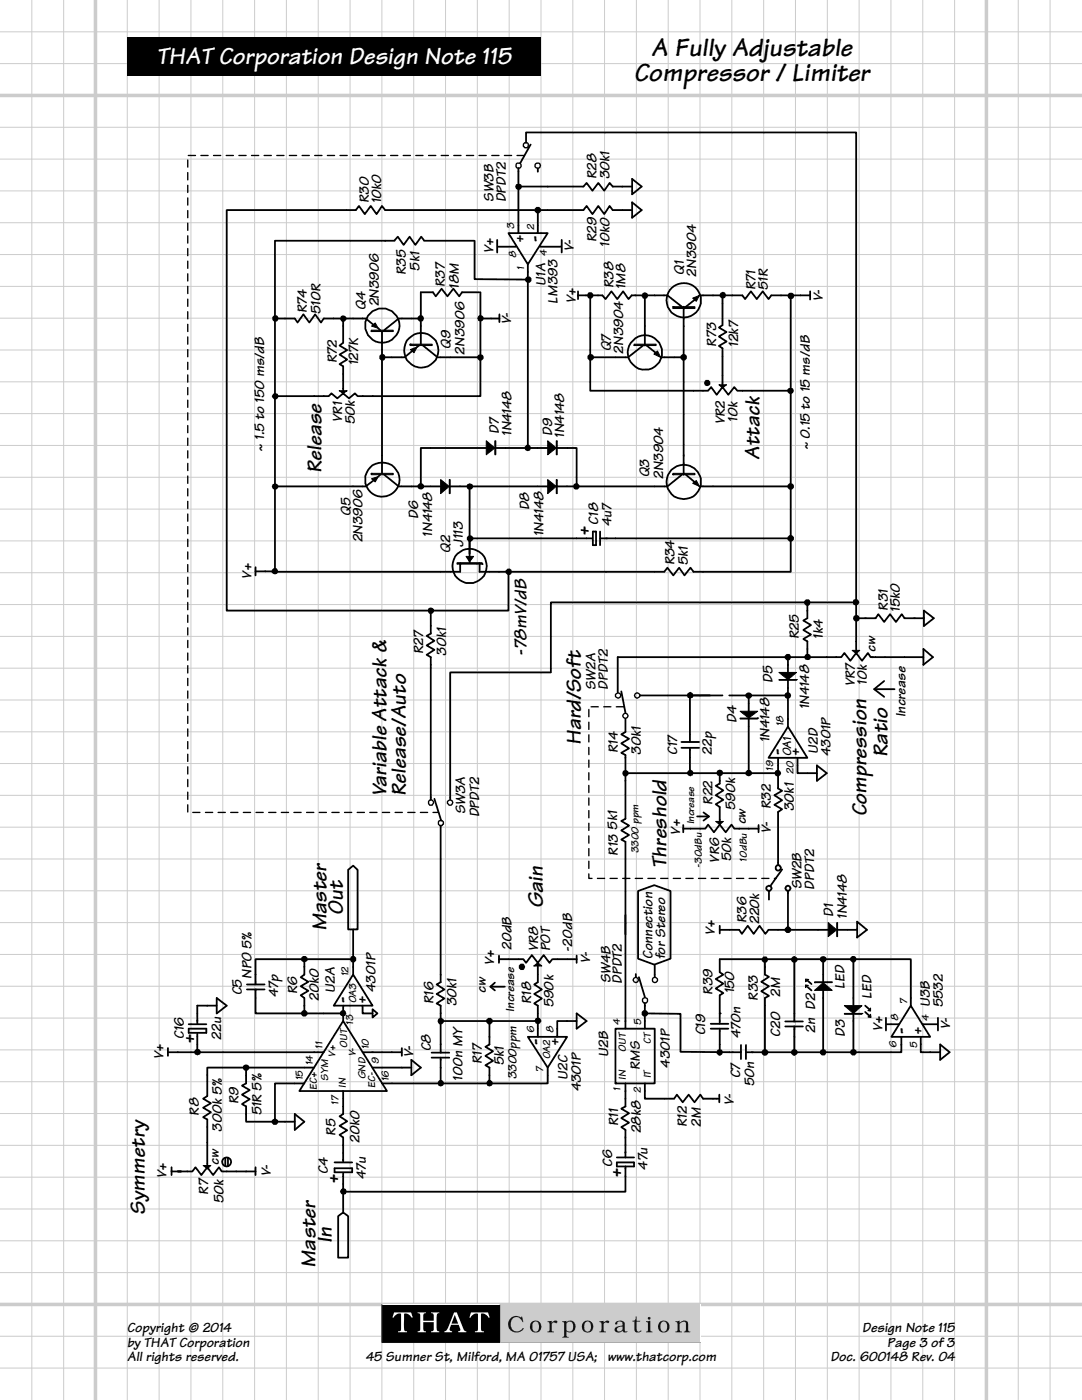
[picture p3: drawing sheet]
<svg xmlns="http://www.w3.org/2000/svg" width="216mm" height="279mm" viewBox="0 0 216 279" stroke-linecap="round" stroke-linejoin="round" font-family="sans-serif">
<defs><g id="words">
<g font-size="5.3">
<text x="130" y="11.2">A Fully Adjustable</text>
<text x="126.6" y="16.1">Compressor / Limiter</text>
</g>
<text font-size="4.9" fill="#fff" x="31.3" y="12.7">THAT Corporation Design Note 115</text>
<g font-size="4.3">
<text x="64.2" y="94.5" transform="rotate(-90 64.2 94.5)">Release</text>
<text x="151.6" y="91.8" transform="rotate(-90 151.6 91.8)">Attack</text>
<text x="115.9" y="148.6" transform="rotate(-90 115.9 148.6)">Hard/Soft</text>
<text x="177.1" y="151" transform="rotate(-90 177.1 151)">Ratio</text>
<text x="77.1" y="158.9" transform="rotate(-90 77.1 158.9)">Variable Attack &amp;</text>
<text x="81" y="158.9" transform="rotate(-90 81 158.9)">Release/Auto</text>
<text x="172.9" y="162.9" transform="rotate(-90 172.9 162.9)">Compression</text>
<text x="133" y="173.2" transform="rotate(-90 133 173.2)">Threshold</text>
<text x="65.1" y="185.8" transform="rotate(-90 65.1 185.8)">Master</text>
<text x="68.4" y="182.6" transform="rotate(-90 68.4 182.6)">Out</text>
<text x="108.3" y="181.3" transform="rotate(-90 108.3 181.3)">Gain</text>
<text x="28.9" y="242.4" transform="rotate(-90 28.9 242.4)">Symmetry</text>
<text x="66.2" y="248" transform="rotate(-90 66.2 248)">In</text>
<text x="63" y="253.1" transform="rotate(-90 63 253.1)">Master</text>
</g>
<g font-size="4">
<text x="107.9" y="48.5" transform="rotate(-90 107.9 48.5)">-</text>
<text x="156.3" y="150.8" transform="rotate(-90 156.3 150.8)">-</text>
<text x="69.6" y="200.3" transform="rotate(-90 69.6 200.3)">-</text>
<text x="108.1" y="208.8" transform="rotate(-90 108.1 208.8)">-</text>
<text x="181.1" y="206.6" transform="rotate(-90 181.1 206.6)">-</text>
</g>
<g font-size="3.6">
<text x="117.5" y="107" transform="rotate(-90 117.5 107)">+</text>
<text x="105.1" y="130.9" transform="rotate(-90 105.1 130.9)">-78mV/dB</text>
<text x="38.7" y="208.4" transform="rotate(-90 38.7 208.4)">+</text>
<text x="67.5" y="236.3" transform="rotate(-90 67.5 236.3)">+</text>
<text x="124" y="235.1" transform="rotate(-90 124 235.1)">+</text>
</g>
<g font-size="2.9">
<text x="119" y="35.7" transform="rotate(-90 119 35.7)">R28</text>
<text x="121.6" y="35.8" transform="rotate(-90 121.6 35.8)">30k1</text>
<text x="73.6" y="40.6" transform="rotate(-90 73.6 40.6)">R30</text>
<text x="76.1" y="40.6" transform="rotate(-90 76.1 40.6)">10k0</text>
<text x="98.5" y="40.2" transform="rotate(-90 98.5 40.2)">SW3B</text>
<text x="100.9" y="40.4" transform="rotate(-90 100.9 40.4)">DPDT2</text>
<text x="83.7" y="54" transform="rotate(-90 83.7 54)">5k1</text>
<text x="98.5" y="50.6" transform="rotate(-90 98.5 50.6)">V+</text>
<text x="104.4" y="48.5" transform="rotate(-90 104.4 48.5)">+</text>
<text x="114.5" y="50.1" transform="rotate(-90 114.5 50.1)">V-</text>
<text x="119" y="48.3" transform="rotate(-90 119 48.3)">R29</text>
<text x="121.6" y="49.2" transform="rotate(-90 121.6 49.2)">10k0</text>
<text x="81" y="54.9" transform="rotate(-90 81 54.9)">R35</text>
<text x="88.8" y="57.3" transform="rotate(-90 88.8 57.3)">R37</text>
<text x="91.5" y="57.6" transform="rotate(-90 91.5 57.6)">18M</text>
<text x="108.8" y="57" transform="rotate(-90 108.8 57)">U1A</text>
<text x="122.4" y="57.5" transform="rotate(-90 122.4 57.5)">R38</text>
<text x="124.8" y="57.7" transform="rotate(-90 124.8 57.7)">1M8</text>
<text x="136.4" y="54.8" transform="rotate(-90 136.4 54.8)">Q1</text>
<text x="138.9" y="55.2" transform="rotate(-90 138.9 55.2)">2N3904</text>
<text x="150.7" y="57.9" transform="rotate(-90 150.7 57.9)">R71</text>
<text x="153.2" y="57.9" transform="rotate(-90 153.2 57.9)">51R</text>
<text x="61.3" y="62.5" transform="rotate(-90 61.3 62.5)">R74</text>
<text x="64" y="62.7" transform="rotate(-90 64 62.7)">510R</text>
<text x="72.9" y="61.8" transform="rotate(-90 72.9 61.8)">Q4</text>
<text x="75.6" y="61.1" transform="rotate(-90 75.6 61.1)">2N3906</text>
<text x="102" y="64.6" transform="rotate(-90 102 64.6)">V-</text>
<text x="111.3" y="60.6" transform="rotate(-90 111.3 60.6)">LM393</text>
<text x="114.9" y="60.4" transform="rotate(-90 114.9 60.4)">V+</text>
<text x="164.2" y="60" transform="rotate(-90 164.2 60)">V-</text>
<text x="89.9" y="69.6" transform="rotate(-90 89.9 69.6)">Q9</text>
<text x="92.7" y="70.8" transform="rotate(-90 92.7 70.8)">2N3906</text>
<text x="121.9" y="70.1" transform="rotate(-90 121.9 70.1)">Q7</text>
<text x="124.3" y="70.6" transform="rotate(-90 124.3 70.6)">2N3904</text>
<text x="142.9" y="69.2" transform="rotate(-90 142.9 69.2)">R73</text>
<text x="147.3" y="69.2" transform="rotate(-90 147.3 69.2)">12k7</text>
<text x="67.2" y="72.5" transform="rotate(-90 67.2 72.5)">R72</text>
<text x="71.4" y="72.9" transform="rotate(-90 71.4 72.9)">127K</text>
<text x="68.3" y="84.2" transform="rotate(-90 68.3 84.2)">VR1</text>
<text x="70.8" y="84.6" transform="rotate(-90 70.8 84.6)">50k</text>
<text x="99.6" y="86.5" transform="rotate(-90 99.6 86.5)">D7</text>
<text x="102.1" y="87" transform="rotate(-90 102.1 87)">1N4148</text>
<text x="110.2" y="87" transform="rotate(-90 110.2 87)">D9</text>
<text x="112.5" y="87.4" transform="rotate(-90 112.5 87.4)">1N4148</text>
<text x="144.6" y="84.6" transform="rotate(-90 144.6 84.6)">VR2</text>
<text x="147.1" y="84.2" transform="rotate(-90 147.1 84.2)">10k</text>
<text x="161.6" y="89.9" transform="rotate(-90 161.6 89.9)">~ 0.15 to 15 ms/dB</text>
<text x="52.7" y="90.1" transform="rotate(-90 52.7 90.1)">~ 1.5 to 150 ms/dB</text>
<text x="129.6" y="95.2" transform="rotate(-90 129.6 95.2)">Q3</text>
<text x="132.4" y="95.6" transform="rotate(-90 132.4 95.6)">2N3904</text>
<text x="105.6" y="101.9" transform="rotate(-90 105.6 101.9)">D8</text>
<text x="69.9" y="102.9" transform="rotate(-90 69.9 102.9)">Q5</text>
<text x="83.4" y="103.6" transform="rotate(-90 83.4 103.6)">D6</text>
<text x="86.2" y="107.1" transform="rotate(-90 86.2 107.1)">1N4148</text>
<text x="108.5" y="107" transform="rotate(-90 108.5 107)">1N4148</text>
<text x="119.4" y="104.7" transform="rotate(-90 119.4 104.7)">C18</text>
<text x="122" y="105" transform="rotate(-90 122 105)">4u7</text>
<text x="72.3" y="108.2" transform="rotate(-90 72.3 108.2)">2N3906</text>
<text x="89.8" y="110.3" transform="rotate(-90 89.8 110.3)">Q2</text>
<text x="92.4" y="109.2" transform="rotate(-90 92.4 109.2)">J113</text>
<text x="134.6" y="112.8" transform="rotate(-90 134.6 112.8)">R34</text>
<text x="137.2" y="112.8" transform="rotate(-90 137.2 112.8)">5k1</text>
<text x="50.2" y="115.5" transform="rotate(-90 50.2 115.5)">V+</text>
<text x="177.1" y="121.9" transform="rotate(-90 177.1 121.9)">R31</text>
<text x="179.6" y="122" transform="rotate(-90 179.6 122)">15k0</text>
<text x="84.4" y="130.5" transform="rotate(-90 84.4 130.5)">R27</text>
<text x="89" y="130.9" transform="rotate(-90 89 130.9)">30k1</text>
<text x="159.4" y="127.5" transform="rotate(-90 159.4 127.5)">R25</text>
<text x="164.2" y="127.4" transform="rotate(-90 164.2 127.4)">1k4</text>
<text x="174.7" y="130" transform="rotate(-90 174.7 130)">cw</text>
<text x="118.9" y="137.6" transform="rotate(-90 118.9 137.6)">SW2A</text>
<text x="121.3" y="137.6" transform="rotate(-90 121.3 137.6)">DPDT2</text>
<text x="154.2" y="136.3" transform="rotate(-90 154.2 136.3)">D5</text>
<text x="170.6" y="136.9" transform="rotate(-90 170.6 136.9)">VR7</text>
<text x="173" y="136.6" transform="rotate(-90 173 136.6)">10k</text>
<text x="161.5" y="141.6" transform="rotate(-90 161.5 141.6)">1N4148</text>
<text x="180.7" y="143.1" transform="rotate(-90 180.7 143.1)">Increase</text>
<text x="147" y="144.2" transform="rotate(-90 147 144.2)">D4</text>
<text x="153.5" y="148.2" transform="rotate(-90 153.5 148.2)">1N4148</text>
<text x="123.3" y="150.3" transform="rotate(-90 123.3 150.3)">R14</text>
<text x="127.8" y="150.6" transform="rotate(-90 127.8 150.6)">30k1</text>
<text x="135.1" y="150.7" transform="rotate(-90 135.1 150.7)">C17</text>
<text x="142" y="150.6" transform="rotate(-90 142 150.6)">22p</text>
<text x="159.5" y="150.8" transform="rotate(-90 159.5 150.8)">+</text>
<text x="163.2" y="150.5" transform="rotate(-90 163.2 150.5)">U2D</text>
<text x="165.7" y="150.9" transform="rotate(-90 165.7 150.9)">4301P</text>
<text x="142.2" y="160.6" transform="rotate(-90 142.2 160.6)">R22</text>
<text x="146.7" y="161.6" transform="rotate(-90 146.7 161.6)">590k</text>
<text x="153.8" y="161.5" transform="rotate(-90 153.8 161.5)">R32</text>
<text x="158.4" y="161.9" transform="rotate(-90 158.4 161.9)">30k1</text>
<text x="92.8" y="162.5" transform="rotate(-90 92.8 162.5)">SW3A</text>
<text x="95.6" y="163.1" transform="rotate(-90 95.6 163.1)">DPDT2</text>
<text x="123.2" y="165.6" transform="rotate(-90 123.2 165.6)">5k1</text>
<text x="135.7" y="166.6" transform="rotate(-90 135.7 166.6)">V+</text>
<text x="148.8" y="164.5" transform="rotate(-90 148.8 164.5)">cw</text>
<text x="153.8" y="166.2" transform="rotate(-90 153.8 166.2)">V-</text>
<text x="123.3" y="170.8" transform="rotate(-90 123.3 170.8)">R13</text>
<text x="143.5" y="172.1" transform="rotate(-90 143.5 172.1)">VR6</text>
<text x="145.9" y="171.9" transform="rotate(-90 145.9 171.9)">50k</text>
<text x="159.9" y="177.5" transform="rotate(-90 159.9 177.5)">SW2B</text>
<text x="162.5" y="177.5" transform="rotate(-90 162.5 177.5)">DPDT2</text>
<text x="148.9" y="184.2" transform="rotate(-90 148.9 184.2)">R36</text>
<text x="151.5" y="184.4" transform="rotate(-90 151.5 184.4)">220k</text>
<text x="166.2" y="183" transform="rotate(-90 166.2 183)">D1</text>
<text x="169" y="183.4" transform="rotate(-90 169 183.4)">1N4148</text>
<text x="102.1" y="189.6" transform="rotate(-90 102.1 189.6)">20dB</text>
<text x="107.4" y="189.9" transform="rotate(-90 107.4 189.9)">VR8</text>
<text x="109.7" y="189.8" transform="rotate(-90 109.7 189.8)">POT</text>
<text x="114.2" y="190" transform="rotate(-90 114.2 190)">-20dB</text>
<text x="130.2" y="191.4" transform="rotate(-90 130.2 191.4)">Connection</text>
<text x="132.7" y="191.4" transform="rotate(-90 132.7 191.4)">for Stereo</text>
<text x="142.6" y="186.6" transform="rotate(-90 142.6 186.6)">V+</text>
<text x="50.2" y="195.3" transform="rotate(-90 50.2 195.3)">NPO 5%</text>
<text x="75" y="197.9" transform="rotate(-90 75 197.9)">4301P</text>
<text x="98.6" y="192.5" transform="rotate(-90 98.6 192.5)">V+</text>
<text x="117.8" y="192.2" transform="rotate(-90 117.8 192.2)">V-</text>
<text x="121.8" y="196.1" transform="rotate(-90 121.8 196.1)">SW4B</text>
<text x="124.1" y="196.4" transform="rotate(-90 124.1 196.4)">DPDT2</text>
<text x="168.5" y="197.4" transform="rotate(-90 168.5 197.4)">LED</text>
<text x="48.3" y="198.6" transform="rotate(-90 48.3 198.6)">C5</text>
<text x="55.5" y="198.9" transform="rotate(-90 55.5 198.9)">47p</text>
<text x="59.3" y="198.4" transform="rotate(-90 59.3 198.4)">R6</text>
<text x="63.6" y="199.7" transform="rotate(-90 63.6 199.7)">20k0</text>
<text x="66.8" y="198.2" transform="rotate(-90 66.8 198.2)">U2A</text>
<text x="73" y="200.3" transform="rotate(-90 73 200.3)">+</text>
<text x="86.5" y="200.4" transform="rotate(-90 86.5 200.4)">R16</text>
<text x="91.1" y="200.8" transform="rotate(-90 91.1 200.8)">30k1</text>
<text x="96.9" y="198.1" transform="rotate(-90 96.9 198.1)">cw</text>
<text x="106" y="200.4" transform="rotate(-90 106 200.4)">R18</text>
<text x="110.5" y="201.1" transform="rotate(-90 110.5 201.1)">590k</text>
<text x="142.2" y="198.5" transform="rotate(-90 142.2 198.5)">R39</text>
<text x="146.5" y="198.3" transform="rotate(-90 146.5 198.3)">150</text>
<text x="151.2" y="199.7" transform="rotate(-90 151.2 199.7)">R33</text>
<text x="155.7" y="198.9" transform="rotate(-90 155.7 198.9)">2M</text>
<text x="162.6" y="201.6" transform="rotate(-90 162.6 201.6)">D2</text>
<text x="173.9" y="199.3" transform="rotate(-90 173.9 199.3)">LED</text>
<text x="185.5" y="201" transform="rotate(-90 185.5 201)">U3B</text>
<text x="188.1" y="201" transform="rotate(-90 188.1 201)">5532</text>
<text x="36.7" y="207.4" transform="rotate(-90 36.7 207.4)">C16</text>
<text x="44.2" y="207.5" transform="rotate(-90 44.2 207.5)">22u</text>
<text x="86" y="209.8" transform="rotate(-90 86 209.8)">C8</text>
<text x="111.5" y="208.8" transform="rotate(-90 111.5 208.8)">+</text>
<text x="140.7" y="206.7" transform="rotate(-90 140.7 206.7)">C19</text>
<text x="147.8" y="207.2" transform="rotate(-90 147.8 207.2)">470n</text>
<text x="155.7" y="206.9" transform="rotate(-90 155.7 206.9)">C20</text>
<text x="162.6" y="206.1" transform="rotate(-90 162.6 206.1)">2n</text>
<text x="168.6" y="207" transform="rotate(-90 168.6 207)">D3</text>
<text x="176.1" y="205.8" transform="rotate(-90 176.1 205.8)">V+</text>
<text x="183.9" y="206.6" transform="rotate(-90 183.9 206.6)">+</text>
<text x="189.6" y="205.4" transform="rotate(-90 189.6 205.4)">V-</text>
<text x="32.6" y="211.3" transform="rotate(-90 32.6 211.3)">V+</text>
<text x="82.5" y="210.9" transform="rotate(-90 82.5 210.9)">V-</text>
<text x="92.3" y="215.7" transform="rotate(-90 92.3 215.7)">100n MY</text>
<text x="96.1" y="212.3" transform="rotate(-90 96.1 212.3)">R17</text>
<text x="100.5" y="212.6" transform="rotate(-90 100.5 212.6)">5k1</text>
<text x="113.3" y="215.5" transform="rotate(-90 113.3 215.5)">U2C</text>
<text x="121.4" y="211" transform="rotate(-90 121.4 211)">U2B</text>
<text x="127.7" y="213.6" transform="rotate(-90 127.7 213.6)">RMS</text>
<text x="133.6" y="213.1" transform="rotate(-90 133.6 213.1)">4301P</text>
<text x="147.7" y="215.2" transform="rotate(-90 147.7 215.2)">C7</text>
<text x="47.6" y="220.3" transform="rotate(-90 47.6 220.3)">R9</text>
<text x="115.9" y="217.8" transform="rotate(-90 115.9 217.8)">4301P</text>
<text x="146.4" y="220.5" transform="rotate(-90 146.4 220.5)">V-</text>
<text x="150.5" y="216.8" transform="rotate(-90 150.5 216.8)">50n</text>
<text x="39.6" y="222.7" transform="rotate(-90 39.6 222.7)">R8</text>
<text x="44.2" y="225.8" transform="rotate(-90 44.2 225.8)">300k 5%</text>
<text x="52.2" y="222.6" transform="rotate(-90 52.2 222.6)">51R 5%</text>
<text x="67" y="226.7" transform="rotate(-90 67 226.7)">R5</text>
<text x="123.4" y="224.8" transform="rotate(-90 123.4 224.8)">R11</text>
<text x="127.8" y="226.2" transform="rotate(-90 127.8 226.2)">28k8</text>
<text x="137.1" y="224.9" transform="rotate(-90 137.1 224.9)">R12</text>
<text x="139.8" y="224.9" transform="rotate(-90 139.8 224.9)">2M</text>
<text x="43.7" y="232.5" transform="rotate(-90 43.7 232.5)">cw</text>
<text x="71.7" y="228.1" transform="rotate(-90 71.7 228.1)">20k0</text>
<text x="122.2" y="232.9" transform="rotate(-90 122.2 232.9)">C6</text>
<text x="129.2" y="233.4" transform="rotate(-90 129.2 233.4)">47u</text>
<text x="33.2" y="235.1" transform="rotate(-90 33.2 235.1)">V+</text>
<text x="41.5" y="238.5" transform="rotate(-90 41.5 238.5)">R7</text>
<text x="54.1" y="234.7" transform="rotate(-90 54.1 234.7)">V-</text>
<text x="65.4" y="234.3" transform="rotate(-90 65.4 234.3)">C4</text>
<text x="73" y="235.2" transform="rotate(-90 73 235.2)">47u</text>
<text x="44.6" y="240.1" transform="rotate(-90 44.6 240.1)">50k</text>
</g>
<g font-size="2.8">
<text x="25.4" y="265.9">Copyright © 2014</text>
<text x="25.4" y="268.8">by THAT Corporation</text>
<text x="172" y="265.9">Design Note 115</text>
<text x="177" y="268.8">Page 3 of 3</text>
<text x="25.4" y="271.7">All rights reserved.</text>
<text x="73" y="271.7">45 Sumner St, Milford, MA 01757 USA;</text>
<text x="121.2" y="271.7">www.thatcorp.com</text>
<text x="165.7" y="271.7">Doc. 600148 Rev. 04</text>
</g>
<g font-size="2.5">
<text x="157.9" y="150.9" transform="rotate(-90 157.9 150.9)">OA1</text>
<text x="102.6" y="201.9" transform="rotate(-90 102.6 201.9)">Increase</text>
<text x="103.1" y="215.4" transform="rotate(-90 103.1 215.4)">3300ppm</text>
</g>
<g font-size="2.2">
<text x="102.6" y="45.7" transform="rotate(-90 102.6 45.7)">3</text>
<text x="106.6" y="45.9" transform="rotate(-90 106.6 45.9)">2</text>
<text x="103" y="51.5" transform="rotate(-90 103 51.5)">8</text>
<text x="104.6" y="53.9" transform="rotate(-90 104.6 53.9)">1</text>
<text x="109.1" y="51" transform="rotate(-90 109.1 51)">4</text>
<text x="156.3" y="144.9" transform="rotate(-90 156.3 144.9)">18</text>
<text x="154.3" y="153.8" transform="rotate(-90 154.3 153.8)">19</text>
<text x="158.3" y="154.5" transform="rotate(-90 158.3 154.5)">20</text>
<text x="138.5" y="164.5" transform="rotate(-90 138.5 164.5)">Increase</text>
<text x="127.4" y="170.2" transform="rotate(-90 127.4 170.2)">3300 ppm</text>
<text x="140" y="173.1" transform="rotate(-90 140 173.1)">-30dBu</text>
<text x="149" y="172" transform="rotate(-90 149 172)">10dBu</text>
<text x="69.6" y="194.9" transform="rotate(-90 69.6 194.9)">12</text>
<text x="71.1" y="200.3" transform="rotate(-90 71.1 200.3)">OA3</text>
<text x="179.2" y="203.8" transform="rotate(-90 179.2 203.8)">8</text>
<text x="181" y="200.4" transform="rotate(-90 181 200.4)">7</text>
<text x="185.3" y="203.8" transform="rotate(-90 185.3 203.8)">4</text>
<text x="64.3" y="209.3" transform="rotate(-90 64.3 209.3)">11</text>
<text x="69.3" y="209.1" transform="rotate(-90 69.3 209.1)">OUT</text>
<text x="70.5" y="204.5" transform="rotate(-90 70.5 204.5)">13</text>
<text x="73.6" y="209.4" transform="rotate(-90 73.6 209.4)">10</text>
<text x="106.6" y="206.1" transform="rotate(-90 106.6 206.1)">6</text>
<text x="110.5" y="206.1" transform="rotate(-90 110.5 206.1)">8</text>
<text x="123.7" y="204.5" transform="rotate(-90 123.7 204.5)">4</text>
<text x="124.9" y="210" transform="rotate(-90 124.9 210)">OUT</text>
<text x="128" y="204.6" transform="rotate(-90 128 204.6)">5</text>
<text x="129.8" y="208.4" transform="rotate(-90 129.8 208.4)">CT</text>
<text x="178.9" y="209.1" transform="rotate(-90 178.9 209.1)">6</text>
<text x="183" y="209.2" transform="rotate(-90 183 209.2)">5</text>
<text x="60.5" y="215.6" transform="rotate(-90 60.5 215.6)">15</text>
<text x="62.4" y="212.6" transform="rotate(-90 62.4 212.6)">14</text>
<text x="65.5" y="215.8" transform="rotate(-90 65.5 215.8)">SYM</text>
<text x="67" y="210.9" transform="rotate(-90 67 210.9)">V+</text>
<text x="71" y="210.8" transform="rotate(-90 71 210.8)">V-</text>
<text x="72.9" y="215.4" transform="rotate(-90 72.9 215.4)">GND</text>
<text x="75.6" y="212.4" transform="rotate(-90 75.6 212.4)">9</text>
<text x="77.6" y="215.8" transform="rotate(-90 77.6 215.8)">16</text>
<text x="108.4" y="213.9" transform="rotate(-90 108.4 213.9)">7</text>
<text x="109.7" y="211.3" transform="rotate(-90 109.7 211.3)">OA2</text>
<text x="124.9" y="215.5" transform="rotate(-90 124.9 215.5)">IN</text>
<text x="129.8" y="215.2" transform="rotate(-90 129.8 215.2)">IT</text>
<text x="63.2" y="217.5" transform="rotate(-90 63.2 217.5)">EC+</text>
<text x="67.6" y="220.5" transform="rotate(-90 67.6 220.5)">17</text>
<text x="69" y="217.1" transform="rotate(-90 69 217.1)">IN</text>
<text x="74.9" y="217.2" transform="rotate(-90 74.9 217.2)">EC-</text>
<text x="123.8" y="217.8" transform="rotate(-90 123.8 217.8)">1</text>
<text x="127.8" y="218.1" transform="rotate(-90 127.8 218.1)">2</text>
</g>
</g></defs>
<g fill="none" stroke="#ccc" stroke-width=".2">
<path d="M0 6.4h215.9M0 12.7h215.9M6.3 0v279.4M12.7 0v279.4M25.4 0v279.4M31.7 0v279.4M38.1 0v279.4M44.4 0v279.4M50.8 0v279.4M57.1 0v279.4M63.5 0v279.4M69.8 0v279.4"/>
<path d="M76.2 0v279.4M82.5 0v279.4M88.9 0v279.4M95.2 0v279.4M101.6 0v279.4M107.9 0v279.4M114.3 0v279.4M120.6 0v279.4M127 0v279.4M133.3 0v279.4M139.7 0v279.4M146 0v279.4"/>
<path d="M152.4 0v279.4M158.7 0v279.4M165.1 0v279.4M171.4 0v279.4M177.8 0v279.4M184.1 0v279.4M190.5 0v279.4M203.2 0v279.4M209.5 0v279.4M0 25.4h215.9M0 31.8h215.9M0 38.1h215.9"/>
<path d="M0 44.4h215.9M0 50.8h215.9M0 57.2h215.9M0 63.5h215.9M0 69.8h215.9M0 76.2h215.9M0 82.5h215.9M0 88.9h215.9M0 95.2h215.9M0 101.6h215.9M0 107.9h215.9M0 114.3h215.9"/>
<path d="M0 120.7h215.9M0 127h215.9M0 133.3h215.9M0 139.7h215.9M0 146h215.9M0 152.4h215.9M0 158.7h215.9M0 165.1h215.9M0 171.4h215.9M0 177.8h215.9M0 184.1h215.9M0 190.5h215.9"/>
<path d="M0 196.8h215.9M0 203.2h215.9M0 209.5h215.9M0 215.9h215.9M0 222.2h215.9M0 228.6h215.9M0 234.9h215.9M0 241.3h215.9M0 247.6h215.9M0 254h215.9M0 266.7h215.9M0 273h215.9"/>
</g>
<path d="M0 19.1h215.9M19 0v279.4M196.8 0v279.4M0 260.3h215.9" fill="none" stroke="#ccc" stroke-width=".71"/>
<path d="M25.4 7.4h82.5v7.6h-82.5zM25.4 8.1h82.5v6.2h-82.5z" fill="#000"/>
<path d="M76.2 260.3h63.5v7.7h-63.5z" fill="#fff"/>
<path d="M76.2 260.3h23.6v7.6h-23.6z" fill="#000"/>
<path d="M76.2 260.3v7.6h23.6v-7.6" fill="none" stroke="#1b1b1b" stroke-width=".2"/>
<path d="M99.8 260.3h39.9v7.6h-39.9z" fill="#ccc"/>
<path d="M99.8 260.3v7.6h40" fill="none" stroke="#a8a8a8" stroke-width=".2"/>
<g fill="#fff">
<path d="M78.6 261.9h3.4l.4 1-.3 .1a1.09 1.09 0 0 0-1.5-.7l.1 3.2 .5 .2v.2h-1.8v-.2l.5-.1 .1-.1v-3.2l-.2-.2-.5 .1-.5 .4-.3 .4-.2-.1z" fill-rule="evenodd"/>
<path d="M83.3 261.9h1.7v.2l-.5 .2v1.3h2.1v-1.2l-.2-.2-.4-.1v-.2h1.7v.2l-.5 .1-.1 .5v2.7l.2 .3h.4v.2h-1.7v-.2l.4-.1 .2-.3v-1.4h-2.1v1.6l.2 .2h.3v.2h-1.7v-.2l.5-.1 .1-.3v-2.8l-.1-.3-.5-.1z" fill-rule="evenodd"/>
<path d="M90.7 262.4l.7 1.8h-1.3zM90.6 261.9l-1 2.6a1.47 1.47 0 0 1-.9 1.2v.2h1.5v-.2a.52 .52 0 0 1-.5-.4 .52 .52 0 0 1 .2-.6l.1-.3h1.5l.3 .8a.34 .34 0 0 1 0 .4 .34 .34 0 0 1-.4 .1v.2h1.6v-.2l-.5-.3-1.4-3.5z" fill-rule="evenodd"/>
<path d="M94 261.9h3.4l.3 1-.2 .1a1.32 1.32 0 0 0-1.5-.8v3.2l.1 .2 .5 .1v.2h-1.8v-.2l.4-.1 .2-.3-.1-3.2a1.27 1.27 0 0 0-1.4 .9l-.2-.1z" fill-rule="evenodd"/>
</g>
<g fill="#1b1b1b">
<path d="M101.9 263.1l.4-.3a1.47 1.47 0 0 1 1.4 0l.2 .1 .3-.2 .2 1.2h-.1l-.6-.8a1.16 1.16 0 0 0-1.3 0 1.16 1.16 0 0 0-.5 1.2l.3 .9 .6 .5a1.39 1.39 0 0 0 1.4-.5l.1-.2 .2 .1a1.7 1.7 0 0 1-2.5 .5 1.7 1.7 0 0 1-.1-2.5z" fill-rule="evenodd"/>
<path d="M106.5 263.9l.3-.2a.65 .65 0 0 1 .7 .7 1.05 1.05 0 0 1-.4 1.3h-.1a.66 .66 0 0 1-.8-.7l.1-.8zM106.1 263.8l-.3 .4a1.24 1.24 0 0 0 1.3 1.7 1.21 1.21 0 0 0 .9-1.4 1.21 1.21 0 0 0-1.5-.9z" fill-rule="evenodd"/>
<path d="M109.2 263.7l.9-.1v.4a.77 .77 0 0 1 1.1-.3v.2l-.3 .2a.48 .48 0 0 0-.8 .1v1.4l.4 .1v.2h-1.3v-.2h.3l.1-.3v-1.4l-.4-.2z" fill-rule="evenodd"/>
<path d="M113.2 264l.6-.2 .4 .3a1.34 1.34 0 0 1-.2 1.5l-.4 .1-.6-.2v-1.3zM112.2 263.7l.4 .4v2.5l-.2 .2h-.2v.2h1.3v-.2l-.4-.1-.1-1a1.1 1.1 0 0 0 1.2 .2 1.1 1.1 0 0 0 .7-1l-.3-.9-.5-.4h-.6l-.5 .3v-.3z" fill-rule="evenodd"/>
<path d="M116.9 263.8h.2a.83 .83 0 0 1 .8 1.2l-.1 .5-.4 .2a.63 .63 0 0 1-.8-.6v-.8zM116.4 263.9l-.1 .2a1.42 1.42 0 0 0 .2 1.6l.4 .2h.6a1.23 1.23 0 0 0 .9-1 1.23 1.23 0 0 0-.6-1.2l-.9-.1z" fill-rule="evenodd"/>
<path d="M119.6 263.7l.9-.1v.4a.71 .71 0 0 1 1.1-.3l-.1 .3-.3 .1a.46 .46 0 0 0-.7 .1v1.4l.4 .1v.2h-1.3v-.2h.3l.1-.3v-1.4l-.4-.2z" fill-rule="evenodd"/>
<path d="M123.3 265l.9-.3v.7l-.4 .3h-.5l-.2-.3zM122.9 263.8l-.1 .4a.2 .2 0 0 0 .2 .2 .2 .2 0 0 0 .1-.2l.1-.3 .2-.1a.61 .61 0 0 1 .8 .3v.4l-.7 .1a.67 .67 0 0 0-.8 .4 .67 .67 0 0 0 .3 .9h.7l.5-.3 .1 .1a.53 .53 0 0 0 .9 .1l-.1-.2-.3 .1-.1-.1v-1.5l-.3-.4a1.38 1.38 0 0 0-1.5 .1z" fill-rule="evenodd"/>
<path d="M126.9 262.7h.1v.9h.7v.2h-.7l.1 1.7 .3 .3 .5-.3 .1 .1a.82 .82 0 0 1-1.4-.1v-1.7h-.4v-.2l.5-.2z" fill-rule="evenodd"/>
<path d="M128.9 263.7l.9-.1v1.8l.1 .3h.3v.2h-1.3v-.2h.3l.1-.2v-1.4l-.2-.2-.2-.1zM129.3 263.1a.28 .28 0 0 1 .5 0 .28 .28 0 0 1-.5 0z" fill-rule="evenodd"/>
<path d="M132 263.9l.5-.1a.68 .68 0 0 1 .6 .7 .91 .91 0 0 1-.4 1.2h-.5a1.32 1.32 0 0 1-.2-1.8zM131.7 263.8a1.17 1.17 0 0 0 0 1.8 1.17 1.17 0 0 0 1.7-.3 1.17 1.17 0 0 0-.5-1.7h-.8z" fill-rule="evenodd"/>
<path d="M134.8 263.7l.8-.1v.4a1.04 1.04 0 0 1 1.6-.1l.1 1.7 .4 .1v.2h-1.2v-.2l.3-.1 .1-.5a1.31 1.31 0 0 0-.2-1.2 .69 .69 0 0 0-1 .3l-.1 1.3 .1 .2h.3v.2h-1.2v-.2h.2l.2-.3v-1.3l-.2-.2-.2-.1z" fill-rule="evenodd"/>
</g>
<g fill="none" stroke="#000" stroke-width=".36">
<path d="M103.4 33.5v13M103.4 37.2h13l.7-.7 1.1 1.6 1.2-1.6 1.2 1.6 1-1.6 .7 .7h3.8M105 28.5v-2.1h65.8v103.8M105.9 28.9l-2.1 3.7M107.3 33.6v.7M126.1 35.7l1.9 1.5-1.9 1.6zM78.7 48l.7-.8 1.1 1.7 1.2-1.7 1.2 1.7 1.2-1.7 .5 .8M78.7 48h-23.8v15.6M84.6 48h10M94.7 48v7.7l10.6 .1M95.7 58.3h-3.5l-.6 .8-1.1-1.5-1.2 1.5-1.2-1.5-1.1 1.5-.6-.8h-2.4v10.4M95.9 58.3v13h-8.6l-2.9-2.3"/>
<path d="M99.2 47.9v2.5M99.3 49.2h3.7M101.5 46.5h7.8l-4 6.2zM105.3 52.7v36.7M107.3 46.5v-4.6h-30.4l-.7-.8-1.1 1.6-1.1-1.6-1.2 1.6-1.2-1.6-.6 .8h-25.8v80h56.3v-7.8M107.3 41.9h9.1l.7-.8 1.1 1.6 1.2-1.6 1.2 1.6 1-1.6 .7 .8h3.8M107.8 49.2h4.2M112.1 47.9v2.5M115.3 58.9h2.5v12.4h7.5l3-2.3M115.3 58.1v1.6M117.8 58.9h2.4l.6 .8 1.2-1.6 1.2 1.6 1.1-1.6 1.1 1.6 .6-.8h7.2l2.9 2.3M126.1 40.4l1.9 1.5-1.9 1.6z"/>
<path d="M128.7 58.9v10.1M138.6 59.9l-1.7 1.3M139.6 58.9h8.5l.6 .8 1.1-1.6 1.2 1.6 1.2-1.6 1.2 1.6 .5-.8h3.9v38.2h-18.2M144.2 58.9v6l-.8 .5 1.6 .9-1.6 .9 1.6 1-1.6 .8 .8 .5v7.7M157.8 58.9h3.8M161.6 58.1v1.7M68.5 63.6v4.8l-.7 .6 1.5 .9-1.5 .9 1.5 1-1.5 .9 .7 .4v5.4M74.5 64.8l-1.5-1.2h-8.4l-.5 .8-1.2-1.7-1.2 1.7-1.2-1.7-1.1 1.7-.6-.8h-3.9v33.5h18.1l1.5-1.2M75.5 65.5l.4 .4M76.2 66.2v5.1h4.5l1.6-1.3M76.2 71.3v23.2M83.6 69l-.4 .2"/>
<path d="M84 63.6h-4.4l-2.9 2.3M95.9 63.6h3.8M95.9 71.3v7.8h-24.5l-.6-.6-1.2 1-1.1-1-1.2 1-1.2-1-.5 .6h-10.7M99.7 62.7v1.6M117.8 71.3v6.7h23.5l.6-.7 1.1 1.5 1.2-1.5 1.1 1.5 1.2-1.5 .6 .7h10.7M129 69l1.8 1.4M136.4 61.2v33.5M136.4 71.3h-4.6M54.9 97.1v17h36.9v-1.7M75.9 94.7l-.4 .4M76.7 94.7l2.9 2.4h8.3M89.8 97.1h19.5"/>
<path d="M93.7 97.1v15.3M97 89.4h-13v7.7M98.9 89.4h10.4M111.2 89.4h3.9v7.7M136.1 94.7l-2.9 2.4h-22M136.9 94.7l1.7 1.5M157.8 97.1v17h-19.4l-.6-.8-1.2 1.5-1.1-1.5-1.2 1.5-1.1-1.5-.7 .8h-36.8v-1.7M51 114h3.9M51 113.2v1.6M93.7 107.4h24.4M118.3 106.1h.6v2.7h-.6zM119.7 106.1v2.7"/>
<path d="M157.8 107.4h-38.1M86 121.9v4.5l-.9 .5 1.6 1-1.6 .9 1.6 .9-1.6 1 .9 .4v28.5M124 138l.8 4.2M127.8 138.8h13.8M144.2 138.8h-6.5v9.3M145.5 138.8h11.7v6.2M149.4 138.8v3.1M157.2 131.1h10.7l.6-.8 1.2 1.6 1.1-1.6 1.2 1.6 1.2-1.6 .5 .8h10.6M157.2 134.2v-3.1h-33.9v7.1M157.2 135.7v3.1M161.1 120.2v3.2l-.8 .4 1.5 .9-1.5 1 1.5 .9-1.5 .9 .8 .5v3.1M170.8 120.2h-60.9v14h-20.1v25.4"/>
<path d="M170.8 123.4h3.9l.6-.8 1.1 1.5 1.2-1.5 1.2 1.5 1.1-1.5 .6 .8h3.9M174.4 137.5h4.1M176.4 135.9l-2 1.6 2 1.6M184.3 129.5l1.9 1.6-1.9 1.6zM184.4 121.9l1.9 1.5-1.9 1.5zM86.7 159.4l1.3 4.4M124.8 143.5v2.6l-.8 .5 1.5 .8-1.5 1 1.5 1-1.5 .8 .8 .5v12.7l-.8 .5 1.5 .9-1.5 .9 1.5 .9-1.5 1 .8 .4v37.3M136 148.1h3.5M136 149.2h3.5M137.7 149.2v5.1M143.6 154.3v2.1l-.8 .4 1.5 .9-1.5 1 1.5 .9-1.5 .9 .8 .6v3.5M149.4 143.5v10.8"/>
<path d="M155.3 154.3v3.1l.8 .4-1.6 .9 1.6 1-1.6 .9 1.6 .9-.8 .6v10.6M155.3 151.2v3.1h-30.5M157.2 145l3.9 6.2h-7.7zM159.1 151.2v3.1h3.9M163 152.8l2 1.5-2 1.5zM69.5 173.6l1-.8 .9 .8v11.9h-1.9zM87.9 164.8v31.2l-.8 .5 1.6 1-1.6 .9 1.6 .9-1.6 1 .8 .4v3.1M127.3 177.8l3.3-1.1 3.2 1.1v13.5l-3.2 1.2-3.3-1.2zM136.3 165.4h4.4l.6-.8 1.2 1.5 1.1-1.5 1.2 1.5 1.2-1.5 .5 .8h4.9M136.3 164.7v1.4M139.1 162.9h2.4M140.4 162.1l1.1 .8-1.1 .9"/>
<path d="M151.4 164.7v1.4M153.4 177.7v1.8M154.9 172.9l.2-.2h.4a.57 .57 0 0 1 .3 .6 .57 .57 0 0 1-.5 .4h-.3a.64 .64 0 0 1-.1-.8zM156.1 173.5l-2.4 3.3M157.2 177.7v7.9M43.2 199.2l2 1.5-2 1.5zM49.3 196.5h3.5M49.3 197.5h3.5M51 197.5v4.7h17.5M60.7 191.4v3.1l-.7 .5 1.5 .9-1.5 .9 1.5 .9-1.5 .9 .7 .6v3M70.5 194.5v-3.1h-19.5v5.1M70.5 194.5l3.8 6.2h-7.7z"/>
<path d="M70.5 185.5v5.9M97.9 196.9h2.8M98.7 196.1l-.8 .8 .8 .8M99.6 191.4h4.8l.6 .8 1.1-1.6 1.2 1.6 1.2-1.6 1.1 1.6 .6-.8h4.9M99.6 190.7v1.5M107.3 192.3v3.7l-.7 .5 1.5 1-1.5 .9 1.5 .9-1.5 1 .7 .4v3.1M115.1 190.7v1.5M126.9 194.4v.5M127.5 195l1.2 4M130.6 192.5v2.4M143.6 185.6h3.9l.5 .8 1.2-1.6 1.2 1.6 1.2-1.6 1.1 1.6 .7-.8h11.8M143.6 184.8v1.5"/>
<path d="M152.6 191.4v3.1l.8 .4-1.5 1 1.5 .9-1.5 1 1.5 .9-.8 .5v10.8M158.5 191.4v12.5M161.2 195.7l.7 .7M161.2 197l.7 .7M164.3 191.4v4.7M164.3 197.7v12.3M167.1 185.6h3.9M170.3 191.4v9.3M171 183.9l2 1.7-2 1.5zM33.5 210h31.1M33.5 209.2v1.5M37.7 204.4h3.5"/>
<path d="M37.7 205.3h3.5v.8h-3.5zM39.4 206.1v3.9M43.2 200.7h-3.8v3.5M49.1 213.1v3.1l-.8 .5 1.5 .9-1.5 .9 1.5 .9-1.5 .9 .8 .5v3.1h9.7M60.7 216.2h-5.8v7.7M62.7 213.1h-21.3v5.6l-.9 .6 1.6 .9-1.6 .9 1.6 .9-1.6 1 .9 .4v9.8M68.5 217.7v4.6l-.7 .5 1.5 1-1.5 .9 1.5 .9-1.5 .9 .7 .5v4.9M68.5 200.7v3.1M68.5 203.8l8.7 13.9h-17.5zM72.3 200.7v1.5h2M74.3 201.4l1 .8-1 .9zM80.2 210h-7.9"/>
<path d="M80.2 209.2v1.5M82.1 211.5l1.9 1.6-1.9 1.5zM82.1 213.1h-7.8M86.1 211.1h3.5M86.1 210.1h3.5M87.9 216.2h-11.7M87.9 211.1v5.1h21.4v-3.1M97.7 203.8v4.6l-.8 .5 1.5 .9-1.5 .9 1.5 1-1.5 .9 .8 .5v3.1M105.3 206.9h7.9l-3.9 6.2zM107.3 206.9v-3.1h-19.4v6.3M115.1 202.2l2 1.6-2 1.5zM115.1 203.8h-3.9v3.1"/>
<path d="M122.8 205.3h7.8v10.9h-7.8zM124.8 216.2v4.6l-.8 .5 1.5 .9-1.5 .9 1.5 .9-1.5 .9 .8 .6v5.5M128.7 200.2v2M128.7 216.2v3.1h5.8l.6-.8 1.1 1.5 1.2-1.5 1.2 1.5 1.1-1.5 .6 .8h3.2M128.7 205.3v-3.1l7.1 .1v7.6l12 .1M141.8 205.3h3.5M141.8 204.3h3.5M143.5 218.5v1.5M143.6 205.3v4.7M147.8 208.6v2.7M148.8 208.6v2.7M156.7 204.9h3.5"/>
<path d="M156.7 203.9h3.5M158.5 204.9v5.1M170.3 202.2v7.8M172.6 202l.8 .6M172.6 200.7l.8 .6M176.8 203.1v2.6M177 204.4h2.4M179.9 206.9v3.1h-31.1M181.7 200.7l3.9 6.2h-7.7zM181.7 200.7v-9.3h-38.1v2.6l.7 .5-1.5 .9 1.5 .9-1.5 1 1.5 .9-.7 .4v5.7M183.7 206.9v3.1h3.9M184.1 204.4h2.9"/>
<path d="M187.2 203.1v2.6M187.6 208.4l1.9 1.6-1.9 1.5zM34.2 233v1.5M34.2 233.8h4.2l.6-.8 1.2 1.5 1.2-1.5 1.1 1.5 1.2-1.5 .5 .8h6.8M45 231.1v1.5M45.5 231.2v1.5M51 233v1.5M58.8 222.3l1.9 1.6-1.9 1.6zM66.8 233.2h3.5v.8h-3.5zM66.8 232h3.5M68.5 234.1v7.9M123.1 231h3.4"/>
<path d="M123.1 232h3.4v.8h-3.4zM124.8 232.8v5h-56.3M67.5 242.7l1-.7 1 .7v8.3h-2z"/>
<circle cx="136.4" cy="59.9" r="3.4"/>
<circle cx="76.3" cy="64.9" r="3.4"/>
<circle cx="84.1" cy="69.9" r="3.4"/>
<circle cx="128.7" cy="70.4" r="3.5"/>
<circle cx="76.3" cy="95.7" r="3.4"/>
<circle cx="136.4" cy="96.2" r="3.4"/>
<circle cx="93.7" cy="113" r="3.4"/>
<circle cx="153.4" cy="177.3" r=".51"/>
<circle cx="157.2" cy="177.3" r=".51"/>
<circle cx="45.2" cy="231.9" r=".89"/>
</g>
<g fill="#000">
<circle cx="174" cy="131.1" r=".18"/>
<circle cx="122.8" cy="216.2" r=".18"/>
<circle cx="143.6" cy="202.2" r=".18"/>
</g>
<g fill="#000" stroke="#000" stroke-width=".2">
<path d="M138.2 59.5l1.4-.6-.7 1.2z" fill-rule="evenodd"/>
<path d="M67.7 78h1.6l-.8 .5z" fill-rule="evenodd"/>
<path d="M74.1 65.1l.8-.6 .6 1z" fill-rule="evenodd"/>
<path d="M74.1 65.9h4.4v.3h-4.4z" fill-rule="evenodd"/>
<path d="M81.9 69.8l1.3-.6-.6 1.2z" fill-rule="evenodd"/>
<path d="M81.8 68.7v.3h4.4v-.3z" fill-rule="evenodd"/>
<path d="M130.5 70.7l.7-.7 .6 1.3z" fill-rule="evenodd"/>
<path d="M126.5 68.7h4.4v.3h-4.4z" fill-rule="evenodd"/>
<path d="M134.3 61.2v.4h4.4v-.4z" fill-rule="evenodd"/>
<path d="M143.4 76.8h1.6l-.8 .6z" fill-rule="evenodd"/>
<path d="M74.1 95.5l1.4-.4-.6 1.1z" fill-rule="evenodd"/>
<path d="M74.1 94.5v.2h4.4v-.2z" fill-rule="evenodd"/>
<path d="M87.9 95.7l1.7 1.4-1.7 1.4z" fill-rule="evenodd"/>
<path d="M89.6 95.7h.2v2.8h-.2z" fill-rule="evenodd"/>
<path d="M97 88l1.7 1.4-1.7 1.4z" fill-rule="evenodd"/>
<path d="M98.7 88h.2v2.8h-.2z" fill-rule="evenodd"/>
<path d="M109.3 95.7l1.7 1.4-1.7 1.4z" fill-rule="evenodd"/>
<path d="M109.3 88l1.7 1.4-1.7 1.4z" fill-rule="evenodd"/>
<path d="M111 95.7h.2v2.8h-.2z" fill-rule="evenodd"/>
<path d="M111 88h.2v2.8h-.2z" fill-rule="evenodd"/>
<path d="M138.2 96.5l.7-.6 .7 1.2z" fill-rule="evenodd"/>
<path d="M134.3 94.5h4.4v.2h-4.4z" fill-rule="evenodd"/>
<path d="M91.2 112.3v.3h5v-.3z" fill-rule="evenodd"/>
<path d="M93 111h1.5l-.8 1.1z" fill-rule="evenodd"/>
<path d="M155.4 135.6h3.5v.1h-3.5z" fill-rule="evenodd"/>
<path d="M155.4 134.2h3.5l-1.7 1.4z" fill-rule="evenodd"/>
<path d="M170 129.8h1.6l-.8 .6z" fill-rule="evenodd"/>
<path d="M147.7 143.3h3.5v.2h-3.5z" fill-rule="evenodd"/>
<path d="M147.7 141.9h3.5l-1.8 1.4z" fill-rule="evenodd"/>
<path d="M142.8 163.9h1.5l-.7 .7z" fill-rule="evenodd"/>
<path d="M106.5 192.8l.8-.6 .8 .6z" fill-rule="evenodd"/>
<path d="M160.7 195.4l.7 .1-.7 .4z" fill-rule="evenodd"/>
<path d="M160.7 196.6l.6 .1-.6 .4z" fill-rule="evenodd"/>
<path d="M162.5 197.7l1.8-1.6 1.8 1.6z" fill-rule="evenodd"/>
<path d="M165.2 184.1l1.8 1.5-1.8 1.3z" fill-rule="evenodd"/>
<path d="M162.5 195.9h3.6v.2h-3.6z" fill-rule="evenodd"/>
<path d="M167 184.1h.1v2.8h-.1z" fill-rule="evenodd"/>
<path d="M168.5 202.2h3.5v.2h-3.5z" fill-rule="evenodd"/>
<path d="M168.5 200.7h3.5l-1.7 1.5z" fill-rule="evenodd"/>
<path d="M173.7 202.4l.1 .7-.6-.1z" fill-rule="evenodd"/>
<path d="M173.7 201.2v.6l-.5-.1z" fill-rule="evenodd"/>
<path d="M40.5 232.6h1.6l-.7 .6z" fill-rule="evenodd"/>
</g>
<g fill="none" stroke="#000" stroke-width=".27">
<path d="M37.5 31.9v1.5M37.5 34.4v1.5M37.5 37v1.4M37.5 39.5v1.4M37.6 31h1.4M40.1 31h1.4M42.6 31h1.4M45.1 31h1.5M47.7 31h1.4M50.2 31h1.4M52.7 31h1.4M55.2 31h1.5"/>
<path d="M57.7 31h1.5M60.3 31h1.4M62.8 31h1.4M65.3 31h1.5M67.8 31h1.5M70.4 31h1.4M72.9 31h1.4M75.4 31h1.5M77.9 31h1.5M80.5 31h1.4M83 31h1.4M85.5 31h1.5"/>
<path d="M88 31h1.5M90.6 31h1.4M93.1 31h1.4M95.6 31h1.4M98.1 31h1.5M100.6 31h1.5M103.1 32.6h.6l.3 .2v.5l-.2 .2h-.5a.57 .57 0 0 1-.2-.9zM103.2 31h1.4M104.7 28.5h.5l.2 .3v.4l-.2 .3h-.5a.61 .61 0 0 1 0-1zM37.5 42v1.5M37.5 44.5v1.5M37.5 47.1v1.4"/>
<path d="M37.5 49.6v1.4M37.5 52.1v1.5M37.5 54.6v1.5M37.5 57.2v1.4M37.5 59.7v1.4M37.5 62.2v1.4M37.5 64.7v1.5M37.5 67.2v1.5M37.5 69.8v1.4M37.5 72.3v1.4M37.5 74.8v1.5M37.5 77.3v1.5"/>
<path d="M37.5 79.9v1.4M37.5 82.4v1.4M37.5 84.9v1.5M37.5 87.4v1.5M37.5 90v1.4M37.5 92.5v1.4M37.5 95v1.5M37.5 97.5v1.5M37.5 100.1v1.4M37.5 102.6v1.4M37.5 105.1v1.4M37.5 107.6v1.5"/>
<path d="M37.5 110.2v1.4M37.5 112.7v1.4M37.5 115.2v1.4M37.5 117.7v1.4M37.5 120.2v1.5M37.5 122.8v1.4M37.5 125.3v1.4M37.5 127.8v1.4M37.5 130.3v1.5M37.5 132.8v1.5M37.5 135.4v1.4M37.5 137.9v1.4"/>
<path d="M123 138.4l.4-.1a.51 .51 0 0 1 .5 .6 .51 .51 0 0 1-.8 .3 .51 .51 0 0 1-.1-.8zM37.5 140.4v1.5M37.5 142.9v1.5M37.5 145.5v1.4M37.5 148v1.4M37.5 150.5v1.5M37.5 153v1.5M37.5 155.6v1.4M37.5 158.1v1.4M85.7 159.7a.54 .54 0 0 1 .8 .6l-.3 .4h-.4l-.2-.2a.65 .65 0 0 1 .1-.8zM117.5 141.6v1.4M117.5 144.1v1.5"/>
<path d="M117.5 146.6v1.5M117.5 149.2v1.4M117.5 151.7v1.4M117.5 154.2v1.5M117.5 156.7v1.5M117.5 159.3v1.4M117.9 141.1h1.5M120.5 141.1h1.4M123 141.1h1.4M37.5 160.6v1.5M38.5 162.1h1.4M41 162.1h1.4"/>
<path d="M43.5 162.1h1.5M46 162.1h1.5M48.6 162.1h1.4M51.1 162.1h1.4M53.6 162.1h1.5M56.1 162.1h1.5M58.7 162.1h1.4M61.2 162.1h1.4M63.7 162.1h1.4M66.2 162.1h1.5M68.7 162.1h1.5M71.3 162.1h1.4"/>
<path d="M73.8 162.1h1.4M76.3 162.1h1.4M78.8 162.1h1.5M81.4 162.1h1.4M83.9 162.1h1.4M86.4 162.1h.9M87.6 163.9l.6-.1 .3 .2v.5l-.3 .3h-.4a.73 .73 0 0 1-.2-.9zM117.5 174.4v.9h.6M117.5 161.8v1.4M117.5 164.3v1.4M117.5 166.8v1.5M117.5 169.4v1.4"/>
<path d="M117.5 171.9v1.4M119.2 175.3h1.4M121.7 175.3h1.5M124.2 175.3h1.5M126.8 175.3h1.4M129.3 175.3h1.4M131.8 175.3h1.5M134.3 175.3h1.5M136.9 175.3h1.4M139.4 175.3h1.4M141.9 175.3h1.5M144.4 175.3h1.5"/>
<path d="M147 175.3h1.4M149.5 175.3h1.4M152 175.3h1.4M154.5 175.3h.4M128.3 199.3a.53 .53 0 0 1 .9 .2v.3l-.3 .4h-.4l-.3-.4z"/>
<circle cx="107.3" cy="33" r=".54"/>
<circle cx="127.1" cy="138.8" r=".51"/>
<circle cx="124.8" cy="142.9" r=".52"/>
<circle cx="89.8" cy="160.2" r=".52"/>
<circle cx="126.8" cy="195.6" r=".52"/>
<circle cx="130.7" cy="195.5" r=".5"/>
</g>
<g fill="#000">
<path d="M105 55.4l.2-.2h.5l.3 .3v.6l-.1 .2-.2 .1h-.5a.64 .64 0 0 1-.2-1z" fill-rule="evenodd"/>
<path d="M106.7 41.7l.3-.4h.6l.3 .4v.5l-.3 .4h-.6l-.3-.4z" fill-rule="evenodd"/>
<path d="M117.3 58.5l.2-.2h.5l.4 .4v.5l-.2 .2-.2 .2h-.5a.79 .79 0 0 1-.2-1.1z" fill-rule="evenodd"/>
<path d="M54.5 63.1l.2-.2h.5a.72 .72 0 0 1 0 1.3h-.5a.64 .64 0 0 1-.2-1.1z" fill-rule="evenodd"/>
<path d="M75.9 70.8l.2-.1h.5a.74 .74 0 0 1 0 1.2h-.5a.67 .67 0 0 1-.2-1.1z" fill-rule="evenodd"/>
<path d="M83.3 63.3l.4-.4h.5a.72 .72 0 0 1 0 1.3h-.5l-.4-.4z" fill-rule="evenodd"/>
<path d="M117.2 71l.4-.3h.5l.4 .3v.6l-.4 .3h-.5a.71 .71 0 0 1-.4-.9z" fill-rule="evenodd"/>
<path d="M135.8 71l.3-.3h.6l.4 .3v.6l-.4 .3h-.6a.71 .71 0 0 1-.3-.9z" fill-rule="evenodd"/>
<path d="M140.8 75.8h.6l.3 .4v.5a.67 .67 0 0 1-1 .2 .67 .67 0 0 1 .1-1.1z" fill-rule="evenodd"/>
<path d="M83.3 96.8l.4-.3h.5l.4 .3v.5a.69 .69 0 0 1-.9 .3 .69 .69 0 0 1-.4-.8z" fill-rule="evenodd"/>
<path d="M157.3 96.6l.2-.1h.5l.4 .3v.5l-.2 .2-.2 .2h-.5a.64 .64 0 0 1-.2-1.1z" fill-rule="evenodd"/>
<path d="M54.2 113.7l.4-.3h.5a.65 .65 0 0 1 .3 .8 .65 .65 0 0 1-.8 .4 .65 .65 0 0 1-.4-.9z" fill-rule="evenodd"/>
<path d="M157.1 107.2l.4-.4h.5l.4 .4v.5l-.4 .4h-.5l-.4-.4z" fill-rule="evenodd"/>
<path d="M85.5 121.4a.72 .72 0 0 1 1.1 .2v.5l-.4 .4h-.5a.76 .76 0 0 1-.2-1.1z" fill-rule="evenodd"/>
<path d="M137.2 138.3a.65 .65 0 0 1 1.1 .2 .65 .65 0 0 1-.5 .9l-.6-.1a.7 .7 0 0 1 0-1z" fill-rule="evenodd"/>
<path d="M148.8 138.5a.76 .76 0 0 1 1.2 0v.6l-.3 .3h-.6l-.3-.3z" fill-rule="evenodd"/>
<path d="M156.6 130.9l.4-.4h.5a.72 .72 0 0 1 0 1.3h-.5l-.4-.4z" fill-rule="evenodd"/>
<path d="M160.5 120l.3-.4h.6a.72 .72 0 0 1 0 1.3h-.6l-.3-.4z" fill-rule="evenodd"/>
<path d="M124.3 153.8a.74 .74 0 0 1 1.1 .2v.6l-.2 .1-.1 .2h-.6a.83 .83 0 0 1-.2-1.1z" fill-rule="evenodd"/>
<path d="M148.8 154l.3-.3h.6l.3 .3v.6a.69 .69 0 0 1-.8 .3 .69 .69 0 0 1-.4-.9z" fill-rule="evenodd"/>
<path d="M60.1 191.2l.4-.4h.5l.4 .4v.5a.7 .7 0 0 1-.9 .3 .7 .7 0 0 1-.4-.8z" fill-rule="evenodd"/>
<path d="M70 191l.2-.2h.5l.4 .4v.5l-.4 .4h-.5a.81 .81 0 0 1-.2-1.1z" fill-rule="evenodd"/>
<path d="M103.5 192.7l.4-.4h.5a.74 .74 0 0 1 0 1.3h-.5l-.4-.4z" fill-rule="evenodd"/>
<path d="M152 191.2l.4-.3h.5a.66 .66 0 0 1 .3 .9 .66 .66 0 0 1-.8 .3 .66 .66 0 0 1-.4-.9z" fill-rule="evenodd"/>
<path d="M156.6 185.3l.4-.4h.5l.4 .4v.5l-.4 .4h-.5a.69 .69 0 0 1-.4-.9z" fill-rule="evenodd"/>
<path d="M163.8 191a.74 .74 0 0 1 1.1 .2v.5l-.4 .4h-.5a.65 .65 0 0 1-.2-1.1z" fill-rule="evenodd"/>
<path d="M48.6 212.6a.74 .74 0 0 1 1.1 .2v.5l-.1 .2-.2 .2h-.6a.64 .64 0 0 1-.2-1.1z" fill-rule="evenodd"/>
<path d="M60.1 202l.4-.4h.5l.4 .4v.5l-.4 .4h-.5l-.4-.4z" fill-rule="evenodd"/>
<path d="M67.8 202l.4-.4h.5a.65 .65 0 0 1 .3 .9 .65 .65 0 0 1-.8 .3 .65 .65 0 0 1-.4-.8z" fill-rule="evenodd"/>
<path d="M87.5 203.3a.71 .71 0 0 1 1.1 .2v.5l-.4 .4h-.5a.79 .79 0 0 1-.2-1.1z" fill-rule="evenodd"/>
<path d="M106.8 203.2a.7 .7 0 0 1 1 0 .7 .7 0 0 1 0 1 .7 .7 0 0 1-1 0l-.1-.4z" fill-rule="evenodd"/>
<path d="M128.2 201.8l.2-.2h.5l.4 .4v.5l-.2 .2-.2 .2h-.5a.64 .64 0 0 1-.2-1.1z" fill-rule="evenodd"/>
<path d="M163.8 209.5a.67 .67 0 0 1 1 .2 .67 .67 0 0 1-.3 .9h-.5a.65 .65 0 0 1-.2-1.1z" fill-rule="evenodd"/>
<path d="M169.8 209.5a.74 .74 0 0 1 1.1 .2v.6l-.3 .3h-.6l-.3-.3v-.6z" fill-rule="evenodd"/>
<path d="M54.2 223.6a.76 .76 0 0 1 1.3 0v.5l-.4 .4h-.5l-.4-.4z" fill-rule="evenodd"/>
<circle cx="103.5" cy="37.3" r=".65"/>
<circle cx="128.7" cy="59" r=".64"/>
<circle cx="144.2" cy="58.9" r=".66"/>
<circle cx="157.8" cy="59.1" r=".67"/>
<circle cx="54.9" cy="79.1" r=".66"/>
<circle cx="68.5" cy="63.6" r=".64"/>
<circle cx="95.9" cy="71.3" r=".64"/>
<circle cx="95.9" cy="63.5" r=".65"/>
<circle cx="157.7" cy="78" r=".65"/>
<circle cx="54.9" cy="97.1" r=".63"/>
<circle cx="93.7" cy="97.1" r=".65"/>
<circle cx="105.3" cy="89.4" r=".63"/>
<circle cx="115" cy="97.1" r=".65"/>
<circle cx="93.8" cy="107.5" r=".64"/>
<circle cx="101.5" cy="114.1" r=".68"/>
<circle cx="157.2" cy="138.8" r=".67"/>
<circle cx="161.1" cy="131.1" r=".67"/>
<circle cx="170.8" cy="120.2" r=".65"/>
<circle cx="170.9" cy="123.4" r=".66"/>
<circle cx="137.7" cy="154.3" r=".67"/>
<circle cx="143.6" cy="154.3" r=".64"/>
<circle cx="155.2" cy="154.3" r=".66"/>
<circle cx="158.5" cy="191.5" r=".65"/>
<circle cx="170.2" cy="191.4" r=".67"/>
<circle cx="39.4" cy="209.9" r=".65"/>
<circle cx="88" cy="216.1" r=".65"/>
<circle cx="97.7" cy="216.1" r=".65"/>
<circle cx="97.7" cy="203.7" r=".7"/>
<circle cx="143.6" cy="210.1" r=".66"/>
<circle cx="152.7" cy="210" r=".66"/>
<circle cx="158.5" cy="210" r=".64"/>
<circle cx="68.5" cy="237.8" r=".68"/>
</g>
<use href="#words"/>
</svg>
